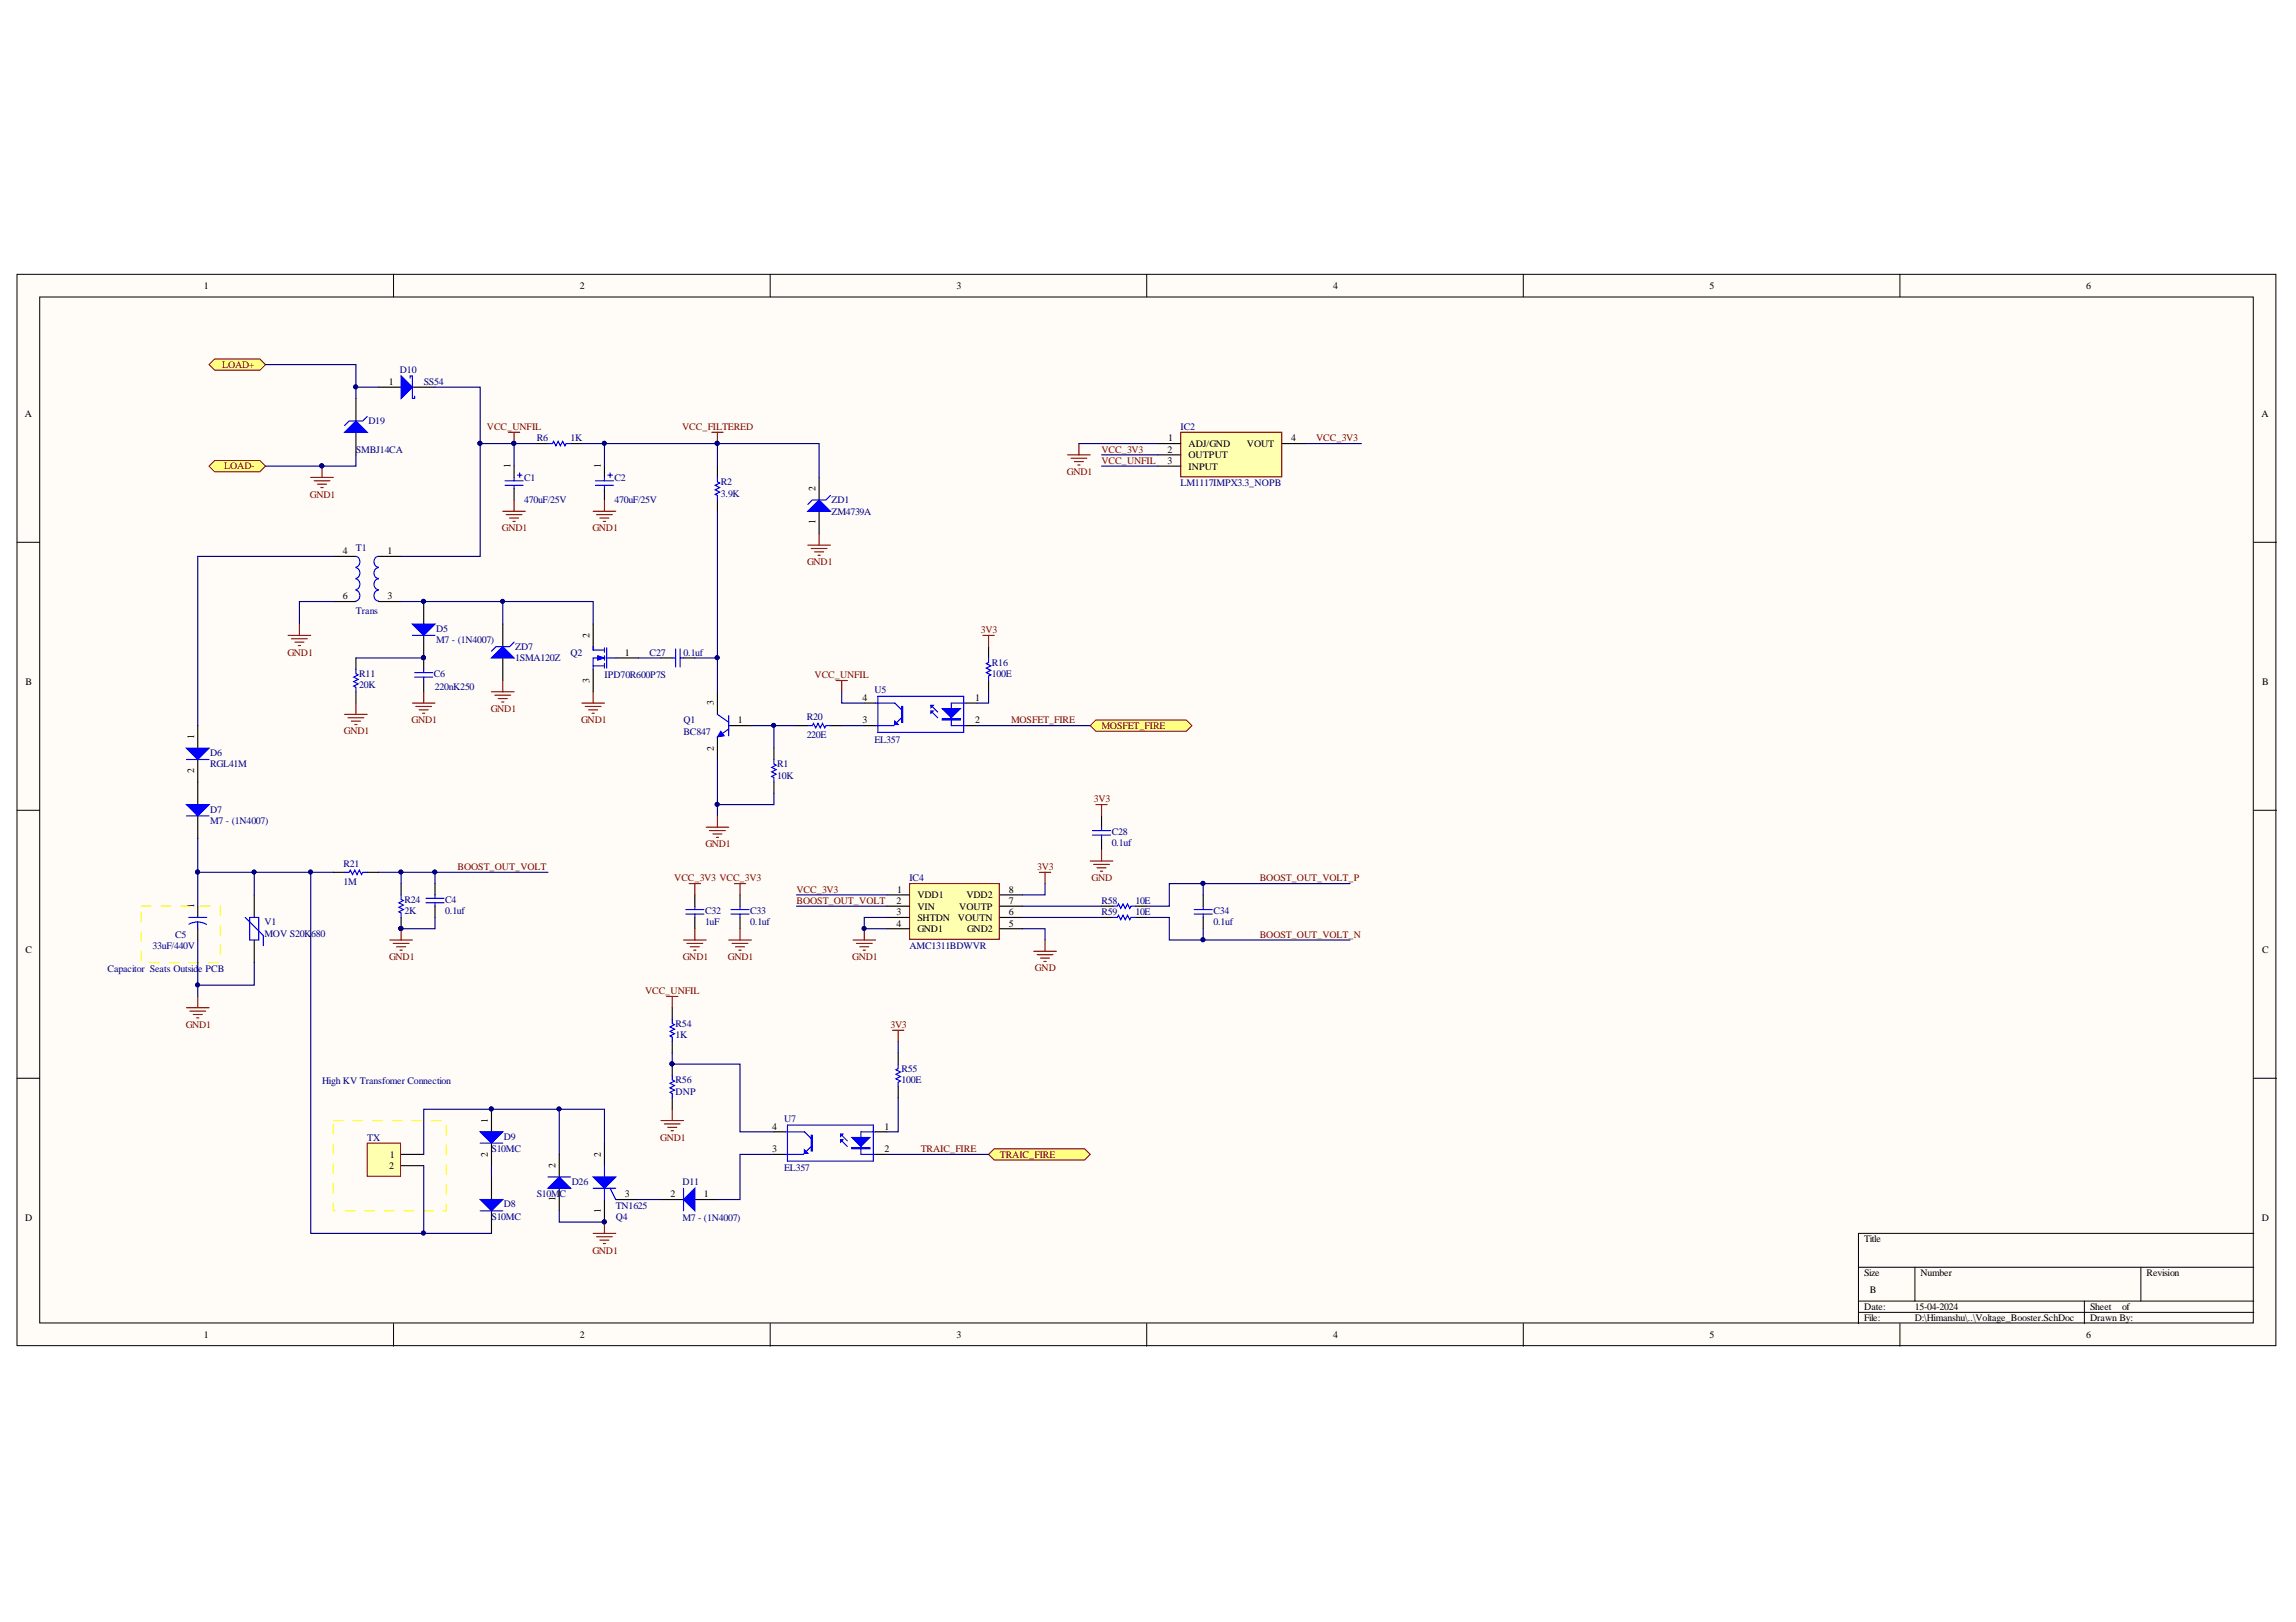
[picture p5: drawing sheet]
<svg xmlns="http://www.w3.org/2000/svg" width="297mm" height="210mm" viewBox="0 0 297 210" stroke-linecap="round" stroke-linejoin="round" font-family="sans-serif">
<defs><g id="words">
<g font-size="1.3">
<text x="26.4" y="37.4">1</text>
<text x="75" y="37.4">2</text>
<text x="123.7" y="37.4">3</text>
<text x="172.5" y="37.4">4</text>
<text x="221.2" y="37.4">5</text>
<text x="269.9" y="37.4">6</text>
<text x="3.2" y="54">A</text>
<text x="50.3" y="49.8">1</text>
<text x="292.6" y="54">A</text>
<text x="151.1" y="58.6">2</text>
<text x="151.1" y="57.1">1</text>
<text x="153.8" y="57.8">ADJ/GND</text>
<text x="153.8" y="59.3">OUTPUT</text>
<text x="161.3" y="57.8">VOUT</text>
<text x="167.1" y="57.1">4</text>
<text x="66" y="60.6" transform="rotate(-90 66 60.6)">1</text>
<text x="77.7" y="60.6" transform="rotate(-90 77.7 60.6)">1</text>
<text x="105.5" y="63.5" transform="rotate(-90 105.5 63.5)">2</text>
<text x="151.1" y="60">3</text>
<text x="153.8" y="60.8">INPUT</text>
<text x="44.4" y="71.7">4</text>
<text x="50.1" y="71.7">1</text>
<text x="105.5" y="67.8" transform="rotate(-90 105.5 67.8)">1</text>
<text x="44.4" y="77.6">6</text>
<text x="50.1" y="77.6">3</text>
<text x="76.3" y="82.5" transform="rotate(-90 76.3 82.5)">2</text>
<text x="3.3" y="88.7">B</text>
<text x="76.3" y="88.4" transform="rotate(-90 76.3 88.4)">3</text>
<text x="80.8" y="84.9">1</text>
<text x="292.7" y="88.7">B</text>
<text x="25.1" y="95.7" transform="rotate(-90 25.1 95.7)">1</text>
<text x="92.3" y="91.3" transform="rotate(-90 92.3 91.3)">3</text>
<text x="95.4" y="93.6">1</text>
<text x="111.6" y="90.7">4</text>
<text x="111.6" y="93.6">3</text>
<text x="126.1" y="90.7">1</text>
<text x="126.1" y="93.6">2</text>
<text x="25.1" y="100.1" transform="rotate(-90 25.1 100.1)">2</text>
<text x="92.3" y="97.1" transform="rotate(-90 92.3 97.1)">2</text>
<text x="25.1" y="117.6" transform="rotate(-90 25.1 117.6)">1</text>
<text x="116" y="117">2</text>
<text x="116" y="118.4">3</text>
<text x="116" y="119.9">4</text>
<text x="116.1" y="115.5">1</text>
<text x="118.7" y="116.3">VDD1</text>
<text x="118.7" y="117.7">VIN</text>
<text x="118.7" y="119.2">SHTDN</text>
<text x="123.9" y="119.2">VOUTN</text>
<text x="124.1" y="117.7">VOUTP</text>
<text x="125" y="116.3">VDD2</text>
<text x="130.5" y="115.5">8</text>
<text x="130.5" y="117">7</text>
<text x="130.5" y="118.4">6</text>
<text x="130.5" y="119.9">5</text>
<text x="3.3" y="123.3">C</text>
<text x="118.7" y="120.6">GND1</text>
<text x="125.1" y="120.6">GND2</text>
<text x="292.7" y="123.3">C</text>
<text x="50.4" y="149.8">1</text>
<text x="63.1" y="149.7" transform="rotate(-90 63.1 149.7)">2</text>
<text x="63.1" y="145.3" transform="rotate(-90 63.1 145.3)">1</text>
<text x="77.7" y="149.7" transform="rotate(-90 77.7 149.7)">2</text>
<text x="99.9" y="146.2">4</text>
<text x="99.9" y="149.1">3</text>
<text x="114.4" y="146.2">1</text>
<text x="114.4" y="149.1">2</text>
<text x="50.4" y="151.3">2</text>
<text x="71.9" y="155.5" transform="rotate(-90 71.9 155.5)">1</text>
<text x="71.9" y="151.1" transform="rotate(-90 71.9 151.1)">2</text>
<text x="80.8" y="154.9">3</text>
<text x="86.7" y="154.9">2</text>
<text x="91.1" y="154.9">1</text>
<text x="3.2" y="158">D</text>
<text x="77.7" y="156.9" transform="rotate(-90 77.7 156.9)">1</text>
<text x="241.2" y="160.8">Title</text>
<text x="292.6" y="158">D</text>
<text x="241.2" y="165.1">Size</text>
<text x="241.9" y="167.3">B</text>
<text x="248.5" y="165.1">Number</text>
<text x="277.7" y="165.1">Revision</text>
<text x="26.4" y="173.2">1</text>
<text x="75" y="173.2">2</text>
<text x="123.7" y="173.2">3</text>
<text x="172.5" y="173.2">4</text>
<text x="221.2" y="173.2">5</text>
<text x="241.2" y="169.5">Date:</text>
<text x="241.2" y="171">File:</text>
<text x="247.7" y="169.5">15-04-2024</text>
<text x="247.7" y="171">D:\Himanshu\..\Voltage_Booster.SchDoc</text>
<text x="269.9" y="173.2">6</text>
<text x="270.4" y="169.5">Sheet</text>
<text x="270.4" y="171">Drawn By:</text>
<text x="274.5" y="169.5">of</text>
</g>
<g font-size="1.3" fill="#800000">
<text x="28.7" y="47.6">LOAD+</text>
<text x="63" y="55.7">VCC_UNFIL</text>
<text x="88.3" y="55.7">VCC_FILTERED</text>
<text x="142.5" y="58.6">VCC_3V3</text>
<text x="170.3" y="57.1">VCC_3V3</text>
<text x="29" y="60.7">LOAD-</text>
<text x="40.1" y="64.4">GND1</text>
<text x="138" y="61.5">GND1</text>
<text x="142.5" y="60">VCC_UNFIL</text>
<text x="64.9" y="68.8">GND1</text>
<text x="76.6" y="68.8">GND1</text>
<text x="104.4" y="73.1">GND1</text>
<text x="126.9" y="81.9">3V3</text>
<text x="37.2" y="84.8">GND1</text>
<text x="105.4" y="87.8">VCC_UNFIL</text>
<text x="44.5" y="95.1">GND1</text>
<text x="53.3" y="93.6">GND1</text>
<text x="63.5" y="92.1">GND1</text>
<text x="75.2" y="93.6">GND1</text>
<text x="130.8" y="93.6">MOSFET_FIRE</text>
<text x="142.5" y="94.3">MOSFET_FIRE</text>
<text x="141.5" y="103.8">3V3</text>
<text x="59.2" y="112.6">BOOST_OUT_VOLT</text>
<text x="91.3" y="109.7">GND1</text>
<text x="134.2" y="112.6">3V3</text>
<text x="87.2" y="114.1">VCC_3V3 VCC_3V3</text>
<text x="103" y="115.5">VCC_3V3</text>
<text x="103" y="117">BOOST_OUT_VOLT</text>
<text x="141.2" y="114">GND</text>
<text x="163" y="114.1">BOOST_OUT_VOLT_P</text>
<text x="50.3" y="124.3">GND1</text>
<text x="88.3" y="124.3">GND1</text>
<text x="94.2" y="124.3">GND1</text>
<text x="110.3" y="124.3">GND1</text>
<text x="133.9" y="125.7">GND</text>
<text x="163" y="121.4">BOOST_OUT_VOLT_N</text>
<text x="83.5" y="128.7">VCC_UNFIL</text>
<text x="24" y="133">GND1</text>
<text x="115.2" y="133">3V3</text>
<text x="85.4" y="147.6">GND1</text>
<text x="119.1" y="149.1">TRAIC_FIRE</text>
<text x="129.4" y="149.8">TRAIC_FIRE</text>
<text x="76.6" y="162.2">GND1</text>
</g>
<g font-size="1.3" fill="#000080">
<text x="51.7" y="48.2">D10</text>
<text x="54.8" y="49.8">SS54</text>
<text x="46" y="58.6">SMBJ14CA</text>
<text x="47.7" y="54.9">D19</text>
<text x="69.4" y="57.1">R6</text>
<text x="73.8" y="57.1">1K</text>
<text x="152.7" y="55.7">IC2</text>
<text x="67.8" y="65.1">470uF/25V</text>
<text x="67.8" y="62.2">C1</text>
<text x="79.5" y="65.1">470uF/25V</text>
<text x="79.5" y="62.2">C2</text>
<text x="93.3" y="64.3">3.9K</text>
<text x="93.3" y="62.8">R2</text>
<text x="107.6" y="65.1">ZD1</text>
<text x="152.7" y="63">LM1117IMPX3.3_NOPB</text>
<text x="46" y="71.3">T1</text>
<text x="107.6" y="66.6">ZM4739A</text>
<text x="46" y="79.5">Trans</text>
<text x="56.4" y="81.8">D5</text>
<text x="56.4" y="83.3">M7 - (1N4007)</text>
<text x="46.5" y="89.1">20K</text>
<text x="46.5" y="87.6">R11</text>
<text x="56.1" y="87.6">C6</text>
<text x="56.3" y="89.2">220nK250</text>
<text x="66.7" y="84.1">ZD7</text>
<text x="66.7" y="85.6">1SMA120Z</text>
<text x="73.8" y="84.9">Q2</text>
<text x="78.2" y="87.8">IPD70R600P7S</text>
<text x="84" y="84.9">C27</text>
<text x="88.4" y="84.9">0.1uf</text>
<text x="113.1" y="89.7">U5</text>
<text x="128.3" y="87.6">100E</text>
<text x="128.3" y="86.2">R16</text>
<text x="88.4" y="93.6">Q1</text>
<text x="88.4" y="95.1">BC847</text>
<text x="104.4" y="95.5">220E</text>
<text x="104.4" y="93.2">R20</text>
<text x="27.2" y="97.9">D6</text>
<text x="27.2" y="99.3">RGL41M</text>
<text x="100.6" y="100.8">10K</text>
<text x="100.6" y="99.3">R1</text>
<text x="113.1" y="96.1">EL357</text>
<text x="27.2" y="105.2">D7</text>
<text x="27.2" y="106.6">M7 - (1N4007)</text>
<text x="44.4" y="112.2">R21</text>
<text x="143.8" y="109.5">0.1uf</text>
<text x="143.8" y="108.1">C28</text>
<text x="34.2" y="119.8">V1</text>
<text x="44.4" y="114.5">1M</text>
<text x="52.3" y="118.3">2K</text>
<text x="52.3" y="116.8">R24</text>
<text x="57.6" y="118.3">0.1uf</text>
<text x="57.6" y="116.8">C4</text>
<text x="91.2" y="119.8">1uF</text>
<text x="91.2" y="118.3">C32</text>
<text x="97.1" y="119.8">0.1uf</text>
<text x="97.1" y="118.3">C33</text>
<text x="117.7" y="114.1">IC4</text>
<text x="142.5" y="117">R58</text>
<text x="142.5" y="118.4">R59</text>
<text x="146.9" y="117">10E</text>
<text x="146.9" y="118.4">10E</text>
<text x="157" y="119.8">0.1uf</text>
<text x="157" y="118.3">C34</text>
<text x="13.9" y="125.7">Capacitor Seats Outsid</text>
<text x="19.7" y="122.8">33uF/440V</text>
<text x="22.7" y="121.4">C5</text>
<text x="25.6" y="125.7">e PCB</text>
<text x="34.2" y="121.2">MOV S20K680</text>
<text x="117.7" y="122.8">AMC1311BDWVR</text>
<text x="87.4" y="134.4">1K</text>
<text x="87.4" y="132.9">R54</text>
<text x="41.7" y="140.3">High KV Transfomer Connection</text>
<text x="87.4" y="141.7">DNP</text>
<text x="87.4" y="140.2">R56</text>
<text x="116.6" y="140.2">100E</text>
<text x="116.6" y="138.7">R55</text>
<text x="47.5" y="147.6">TX</text>
<text x="63.6" y="149.1">S10MC</text>
<text x="65.2" y="147.5">D9</text>
<text x="101.4" y="145.2">U7</text>
<text x="69.4" y="154.9">S10M</text>
<text x="72.4" y="154.9">C</text>
<text x="74" y="153.3">D26</text>
<text x="88.3" y="153.3">D11</text>
<text x="101.4" y="151.6">EL357</text>
<text x="63.6" y="157.9">S10MC</text>
<text x="65.2" y="156.3">D8</text>
<text x="79.7" y="157.9">Q4</text>
<text x="79.7" y="156.4">TN1625</text>
<text x="88.3" y="158">M7 - (1N4007)</text>
</g>
</g></defs>
<g fill="#fffcf8" stroke="#000" stroke-width=".13">
<path d="M2.2 35.5h292.2v138.6h-292.2z"/>
<path d="M5.1 38.4h286.4v132.8h-286.4z"/>
</g>
<g fill="none" stroke="#000" stroke-width=".13">
<path d="M50.9 35.5v2.9M99.6 35.5v2.9M148.4 35.5v2.9M197.1 35.5v2.9M245.8 35.5v2.9M2.2 70.2h2.9M291.6 70.2h2.9M2.2 104.9h2.9M291.6 104.9h2.9M2.2 139.5h2.9M291.6 139.5h2.9M291.6 159.6h-51.2v11.7"/>
<path d="M50.9 171.3v2.9M99.6 171.3v2.9M148.4 171.3v2.9M197.1 171.3v2.9M240.4 164h51.2M240.4 168.4h51.2M240.4 169.8h51.2M245.8 171.3v2.9M247.7 164v4.4M269.7 168.4v2.9M277 164v4.4"/>
</g>
<path d="M92.1 55.9h1.4M92.8 55.9v1.5M40.2 61.8h2.9M40.6 62.2h2.1M41.1 62.7h1.1M41.5 63.1h.3M41.7 60.3v1.5" fill="none" stroke="#800000" stroke-width=".15"/>
<g fill="#000080" stroke="#000080" stroke-width=".13">
<circle cx="41.6" cy="60.3" r=".26"/>
<circle cx="92.8" cy="57.4" r=".26"/>
</g>
<path d="M69.4 57.4h1.5M73.8 57.4h1.5M66.5 60.3v1.5M66.5 63.2v1.5M92.8 60.3v1.5M92.8 64.7v1.5M106 61.8v2.9M106 66.2v2.9" fill="none" stroke="#000" stroke-width=".15"/>
<path d="M70.9 57.4h.6l.1-.3 .3 .6 .3-.6 .3 .6 .3-.6 .3 .6 .1-.3h.6M65.3 62.2h2.4M65.3 62.8h2.4M66.5 61.8v.4M66.5 62.8v.4M66.9 61.5h.6M67.2 61.2v.6M92.8 61.8v.6l.3 .1-.6 .3 .6 .3-.6 .3 .6 .3-.6 .3 .3 .1v.6" fill="none" stroke="#00f" stroke-width=".15"/>
<path d="M104.5 66.2l1.5-1.5 1.4 1.5z" fill="#00f"/>
<path d="M104.5 66.2l1.5-1.5 1.4 1.5zM107.4 64.1l-.6 .6h-1.7l-.6 .6" fill="none" stroke="#00f" stroke-width=".15"/>
<path d="M104.5 70.5h2.9M104.9 71h2.1M105.4 71.4h1.2M105.8 71.9h.3M106 69.1v1.4" fill="none" stroke="#800000" stroke-width=".15"/>
<path d="M85.5 155.2h2.9M89.9 155.2h2.9" fill="none" stroke="#000" stroke-width=".15"/>
<path d="M88.4 155.2l1.5-1.4v2.9z" fill="#00f"/>
<path d="M78.9 153.8l.8 1.4M88.4 155.2l1.5-1.4v2.9zM88.4 153.8v2.9" fill="none" stroke="#00f" stroke-width=".15"/>
<path d="M78.2 147.9v3M78.2 155.2v3M79.7 155.2h2.9" fill="none" stroke="#000" stroke-width=".15"/>
<circle cx="78.2" cy="158.1" r=".25" fill="#000080" stroke="#000080" stroke-width=".13"/>
<path d="M76.7 152.3h3l-1.5 1.5z" fill="#00f"/>
<path d="M76.7 152.3h3l-1.5 1.5zM76.7 153.8h3M78.2 150.9v4.3" fill="none" stroke="#00f" stroke-width=".15"/>
<circle cx="78.2" cy="158.1" r=".25" fill="#000080" stroke="#000080" stroke-width=".13"/>
<path d="M76.7 159.6h3M78.2 158.2v1.4M77.2 160.1h2M77.6 160.5h1.2M78.1 160.9h.2" fill="none" stroke="#800000" stroke-width=".15"/>
<path d="M47.5 147.9h4.3v4.3h-4.3z" fill="#ffffb0" stroke="#800000" stroke-width=".13"/>
<path d="M51.9 149.4h2.9M51.9 150.9h2.9M63.6 143.6v2.9M63.6 147.9v3" fill="none" stroke="#000" stroke-width=".15"/>
<circle cx="63.6" cy="143.5" r=".25" fill="#000080" stroke="#000080" stroke-width=".13"/>
<path d="M62.1 146.5h2.9l-1.4 1.4z" fill="#00f"/>
<path d="M62.1 146.5h2.9l-1.4 1.4zM62.1 147.9h2.9" fill="none" stroke="#00f" stroke-width=".15"/>
<circle cx="63.6" cy="143.5" r=".25" fill="#000080" stroke="#000080" stroke-width=".13"/>
<path d="M63.6 152.3v2.9M63.6 156.7v2.9" fill="none" stroke="#000" stroke-width=".15"/>
<path d="M62.1 155.2h2.9l-1.4 1.5z" fill="#00f"/>
<path d="M92.8 92.4l1.5 1.1M94.3 94.3l-1.5 1.1M94.3 92.6v2.6M62.1 155.2h2.9l-1.4 1.5zM62.1 156.7h2.9" fill="none" stroke="#00f" stroke-width=".15"/>
<path d="M43.1 145h14.6v11.7h-14.6v-11.7" fill="none" stroke="#ff0" stroke-width=".15" stroke-dasharray="1.3 1.3"/>
<path d="M92.8 89.5v2.9M92.8 95.4v2.9M94.3 93.9h2.9" fill="none" stroke="#000" stroke-width=".15"/>
<path d="M93.3 94.6l.4 .6-.9 .2z" fill="#00f"/>
<path d="M93.3 94.6l.4 .6-.9 .2z" fill="none" stroke="#00f" stroke-width=".13"/>
<path d="M91.4 107h2.9M91.8 107.5h2M92.2 107.9h1.2M92.7 108.4h.3M92.8 105.6v1.4" fill="none" stroke="#800000" stroke-width=".15"/>
<path d="M43.1 72h2.9M43.1 77.8h2.9M49 72h2.9M49 77.8h2.9M76.7 80.8v2.9M76.7 86.6v2.9M79.7 85.1h2.9" fill="none" stroke="#000" stroke-width=".15"/>
<g fill="none" stroke="#00f" stroke-width=".15">
<path d="M46 72a.72 .72 0 0 1 .6 .7 .72 .72 0 0 1-.6 .7M46 73.5a.72 .72 0 0 1 .6 .7 .72 .72 0 0 1-.6 .6M46 74.9a.71 .71 0 0 1 .6 .7 .71 .71 0 0 1-.6 .7M46 76.4a.72 .72 0 0 1 .6 .7 .72 .72 0 0 1-.6 .7M49 72a.7 .7 0 0 0-.6 .7 .7 .7 0 0 0 .6 .7M49 73.5a.7 .7 0 0 0-.6 .7 .7 .7 0 0 0 .6 .6M49 74.9a.69 .69 0 0 0-.6 .7 .69 .69 0 0 0 .6 .7M49 76.4a.7 .7 0 0 0-.6 .7 .7 .7 0 0 0 .6 .7M76.7 84.1h1.5M76.7 86.2h1.5M78.2 85.1h-1.5v1.5M78.2 83.8v.6"/>
<path d="M78.2 84.9v.5M78.2 85.9v.6M78.5 85.1h1.2M78.5 83.8v2.7"/>
</g>
<path d="M77.3 84.9l.9 .2-.9 .3z" fill="#00f"/>
<path d="M77.3 84.9l.9 .2-.9 .3z" fill="none" stroke="#00f" stroke-width=".13"/>
<path d="M76.7 83.7v.4" fill="none" stroke="#00f" stroke-width=".15"/>
<path d="M37.3 82.2h2.9M37.7 82.7h2.1M38.2 83.1h1.1M38.6 83.5h.3M38.7 80.8v1.4" fill="none" stroke="#800000" stroke-width=".15"/>
<path d="M65 80.8v2.9M65 85.1v3" fill="none" stroke="#000" stroke-width=".15"/>
<path d="M63.6 85.1l1.4-1.4 1.5 1.4z" fill="#00f"/>
<path d="M63.6 85.1l1.4-1.4 1.5 1.4zM66.5 83.1l-.6 .6h-1.7l-.6 .6M100.1 98.3v.6l.3 .1-.6 .3 .6 .3-.6 .3 .6 .3-.6 .3 .3 .1v.6" fill="none" stroke="#00f" stroke-width=".15"/>
<path d="M63.6 89.5h2.9M64 90h2.1M64.5 90.4h1.1M64.9 90.8h.3M65 88.1v1.4M75.3 91h2.9M75.7 91.4h2.1M76.2 91.9h1.1M76.6 92.3h.3M76.7 89.5v1.5" fill="none" stroke="#800000" stroke-width=".15"/>
<path d="M25.6 93.9v2.9M25.6 98.3v2.9M100.1 96.8v1.5M100.1 101.2v1.5" fill="none" stroke="#000" stroke-width=".15"/>
<path d="M24.1 96.8h2.9l-1.4 1.5z" fill="#00f"/>
<path d="M24.1 96.8h2.9l-1.4 1.5zM24.1 98.3h2.9" fill="none" stroke="#00f" stroke-width=".15"/>
<path d="M25.6 101.2v2.9M25.6 105.6v2.9" fill="none" stroke="#000" stroke-width=".15"/>
<path d="M24.1 104.1h2.9l-1.4 1.5z" fill="#00f"/>
<path d="M24.1 104.1h2.9l-1.4 1.5zM24.1 105.6h2.9M24.4 118.7h2.4M25.6 119.3l.6 .1 .5 .2M25.6 119.3l-.6 .1-.6 .2M25.6 119.3v.9" fill="none" stroke="#00f" stroke-width=".15"/>
<path d="M54.8 77.8v3M54.8 82.2v2.9M25.6 117.3v1.4M25.6 120.2v1.4" fill="none" stroke="#000" stroke-width=".15"/>
<path d="M24.1 130.4h2.9M24.6 130.8h2M25 131.3h1.2M25.4 131.7h.3M25.6 128.9v1.5" fill="none" stroke="#800000" stroke-width=".15"/>
<path d="M18.3 117.3h10.2v7.3h-10.2v-7.3" fill="none" stroke="#fe0" stroke-width=".15" stroke-dasharray="1.3 1.3"/>
<g fill="#000080" stroke="#000080" stroke-width=".13">
<circle cx="54.8" cy="77.8" r=".25"/>
<circle cx="54.8" cy="85.1" r=".26"/>
</g>
<path d="M53.4 80.8h2.9l-1.5 1.4z" fill="#00f"/>
<g fill="none" stroke="#00f" stroke-width=".15">
<path d="M77 62.2h2.4M77 62.8h2.4M78.2 61.8v.4M78.2 62.8v.4M78.6 61.5h.6M78.9 61.2v.6M53.4 80.8h2.9l-1.5 1.4zM53.4 82.2h2.9M53.6 87h2.4M53.6 87.6h2.4M54.8 86.6v.4M54.8 87.6v.5"/>
<path d="M31.7 118.7l2.4 2.4v1.3M32.3 118.7h1.2v2.9h-1.2z"/>
</g>
<g fill="#000080" stroke="#000080" stroke-width=".13">
<circle cx="54.8" cy="77.8" r=".25"/>
<circle cx="54.8" cy="85.1" r=".26"/>
</g>
<g fill="none" stroke="#800000" stroke-width=".15">
<path d="M65 66.2h3M65.5 66.6h2M65.9 67h1.2M66.4 67.5h.3M66.5 64.7v1.5M76.7 66.2h3M77.2 66.6h2M77.6 67h1.2M78.1 67.5h.2M78.2 64.7v1.5M53.4 91h2.9M53.8 91.4h2"/>
<path d="M54.2 91.9h1.2M54.7 92.3h.3M54.8 89.5v1.5"/>
</g>
<path d="M78.2 60.3v1.5M78.2 63.2v1.5M54.8 85.1v1.5M54.8 88.1v1.4M32.9 115.8v2.9M32.9 121.6v3" fill="none" stroke="#000" stroke-width=".15"/>
<g fill="#ffff80" stroke="#800000" stroke-width=".13">
<path d="M27 47.2l.8-.7h5.8l.8 .7-.8 .7h-5.8z" fill-rule="evenodd"/>
<path d="M27 60.3l.8-.7h5.8l.8 .7-.8 .8h-5.8z" fill-rule="evenodd"/>
</g>
<path d="M72.4 149.4v2.9M72.4 153.8v2.9" fill="none" stroke="#000" stroke-width=".15"/>
<path d="M70.9 153.8l1.5-1.5 1.4 1.5z" fill="#00f"/>
<path d="M116.2 137.7v.6l-.3 .1 .6 .3-.6 .3 .6 .3-.6 .3 .6 .3-.3 .1v.6M70.9 153.8l1.5-1.5 1.4 1.5zM70.9 152.3h2.9M101.6 146.5h2.5l.8 .8M101.9 145.6h11.1v4.7h-11.1zM104.9 148.4l-1 1h-2.3M108.7 147.5l.9 .9M108.7 146.8l.9 .8M113.3 146.5h-1.9v2.9h1.9" fill="none" stroke="#00f" stroke-width=".15"/>
<path d="M116.2 136.2v1.5M100.1 146.5h1.5M100.1 149.4h1.5M113.3 146.5h1.4M113.3 149.4h1.4M116.2 140.6v1.5" fill="none" stroke="#000" stroke-width=".15"/>
<path d="M110.2 147.2h2.3l-1.1 1.2z" fill="#00f"/>
<path d="M110.2 147.2h2.3l-1.1 1.2zM110.2 148.5h2.3v.2h-2.3zM110.2 148.6h2.3" fill="none" stroke="#00f" stroke-width=".15"/>
<path d="M108.7 146.8h.3l-.3 .3z" fill="#00f"/>
<path d="M108.7 146.8h.3l-.3 .3z" fill="none" stroke="#00f" stroke-width=".15"/>
<path d="M108.7 147.5h.3l-.3 .3z" fill="#00f"/>
<path d="M104.9 146.9h.2v2.1h-.2zM105 146.9v2.1M108.7 147.5h.3l-.3 .3z" fill="none" stroke="#00f" stroke-width=".15"/>
<path d="M104.1 148.8l.4 .4h-.4z" fill="#00f"/>
<path d="M46 86.6v.6l.3 .1-.5 .3 .5 .3-.5 .3 .5 .3-.5 .3 .2 .1v.6M87 131.9v.6l.3 .1-.6 .3 .6 .3-.6 .3 .6 .3-.6 .3 .3 .1v.6M87 139.2v.6l.3 .1-.6 .3 .6 .3-.6 .3 .6 .3-.6 .3 .3 .1v.6M104.1 148.8l.4 .4h-.4z" fill="none" stroke="#00f" stroke-width=".15"/>
<path d="M46 51.6v2.9M46 55.9v3M46 85.1v1.5M46 89.5v1.5M87 130.4v1.5M87 134.8v1.4M87 137.7v1.5M87 142.1v1.5" fill="none" stroke="#000" stroke-width=".15"/>
<g fill="#000080" stroke="#000080" stroke-width=".13">
<circle cx="86.9" cy="137.7" r=".26"/>
<circle cx="66.5" cy="57.4" r=".26"/>
</g>
<g fill="none" stroke="#800000" stroke-width=".15">
<path d="M65.8 55.9h1.4M66.5 55.9v1.5M44.6 92.4h2.9M45 92.9h2.1M45.5 93.3h1.1M45.9 93.8h.3M46 91v1.4M86.2 128.9h1.5M87 128.9v1.5M85.5 145h2.9M85.9 145.4h2.1M86.4 145.9h1.2"/>
<path d="M86.8 146.3h.3M87 143.6v1.4"/>
</g>
<path d="M44.6 55.9l1.4-1.4 1.5 1.4z" fill="#00f"/>
<path d="M44.6 55.9l1.4-1.4 1.5 1.4zM47.5 53.9l-.6 .6h-1.7l-.6 .6" fill="none" stroke="#00f" stroke-width=".15"/>
<path d="M127.9 149.4l.7-.7h11.7l.7 .7-.7 .7h-11.7z" fill-rule="evenodd" fill="#ffff80" stroke="#800000" stroke-width=".13"/>
<path d="M115.5 133.3h1.4M116.2 133.3v1.5" fill="none" stroke="#800000" stroke-width=".15"/>
<path d="M49 50.1h2.9M53.4 50.1h2.9" fill="none" stroke="#000" stroke-width=".15"/>
<path d="M51.9 48.6l1.5 1.5-1.5 1.5z" fill="#00f"/>
<path d="M51.9 48.6l1.5 1.5-1.5 1.5zM53.1 48.9v-.3h.3v3h.2v-.3M113.3 91h2.5l.8 .9M113.6 90.1h11.1v4.7h-11.1zM116.6 92.9l-1 1h-2.3M120.4 92l.9 .9M120.4 91.3l.9 .9M125 91h-1.9v2.9h1.9M127.9 85.1v.6l-.3 .2 .6 .3-.6 .3 .6 .3-.6 .2 .6 .3-.3 .2v.6" fill="none" stroke="#00f" stroke-width=".15"/>
<path d="M111.8 91h1.5M111.8 93.9h1.5M125 91h1.4M125 93.9h1.4M127.9 83.7v1.4M127.9 88.1v1.4" fill="none" stroke="#000" stroke-width=".15"/>
<path d="M121.9 91.7h2.3l-1.1 1.2z" fill="#00f"/>
<path d="M121.9 91.7h2.3l-1.1 1.2zM121.9 93h2.3v.2h-2.3zM121.9 93.1h2.3" fill="none" stroke="#00f" stroke-width=".15"/>
<path d="M120.4 91.3h.3l-.3 .3z" fill="#00f"/>
<path d="M120.4 91.3h.3l-.3 .3z" fill="none" stroke="#00f" stroke-width=".15"/>
<path d="M120.4 92h.3l-.3 .3z" fill="#00f"/>
<path d="M116.6 91.4h.2v2.1h-.2zM116.7 91.4v2.1M120.4 92h.3l-.3 .3z" fill="none" stroke="#00f" stroke-width=".15"/>
<path d="M115.8 93.3l.4 .5h-.4z" fill="#00f"/>
<path d="M115.8 93.3l.4 .5h-.4z" fill="none" stroke="#00f" stroke-width=".15"/>
<path d="M108.2 88.1h1.4M108.9 88.1v1.4" fill="none" stroke="#800000" stroke-width=".15"/>
<path d="M141 93.9l.8-.7h11.7l.7 .7-.7 .7h-11.7z" fill-rule="evenodd" fill="#ffff80" stroke="#800000" stroke-width=".13"/>
<path d="M127.2 82.2h1.4M127.9 82.2v1.5M50.4 121.6h3M50.9 122.1h2M51.3 122.5h1.2M51.7 123h.3M51.9 120.2v1.4" fill="none" stroke="#800000" stroke-width=".15"/>
<path d="M85.5 85.1h1.5M88.4 85.1h1.5M103 93.9h1.5M107.4 93.9h1.5M43.1 112.9h1.5M47.5 112.9h1.5M51.9 114.3v1.5M51.9 118.7v1.5M56.3 114.3v1.5M56.3 117.3v1.4" fill="none" stroke="#000" stroke-width=".15"/>
<path d="M87 85.1h.4M87.4 84v2.3M88 84v2.3M88 85.1h.4M104.5 93.9h.6l.1-.3 .3 .6 .3-.6 .3 .6 .3-.6 .3 .6 .1-.3h.6M44.6 112.9h.6l.1-.3 .3 .6 .3-.6 .3 .6 .3-.6 .3 .6 .1-.3h.6M51.9 115.8v.6l.3 .1-.6 .3 .6 .3-.6 .3 .6 .3-.6 .3 .3 .1v.6M55.1 116.2h2.3M55.1 116.8h2.3M56.3 115.8v.4M56.3 116.8v.5" fill="none" stroke="#00f" stroke-width=".15"/>
<circle cx="51.9" cy="120.2" r=".26" fill="#000080" stroke="#000080" stroke-width=".13"/>
<path d="M117.7 114.3h11.6v7.3h-11.6z" fill="#ffffb0" stroke="#800000" stroke-width=".15"/>
<path d="M114.7 115.8h3M114.7 117.3h3M114.7 118.7h3M129.4 115.8h2.9M129.4 117.3h2.9M129.4 118.7h2.9M114.7 120.2h3M129.4 120.2h2.9" fill="none" stroke="#000" stroke-width=".15"/>
<path d="M138.1 58.9h2.9M138.6 59.3h2M139 59.7h1.2M139.6 57.4v1.5M139.4 60.2h.3" fill="none" stroke="#800000" stroke-width=".15"/>
<path d="M152.8 55.9h13v5.8h-13z" fill="#ffffb0" stroke="#800000" stroke-width=".15"/>
<g fill="none" stroke="#000" stroke-width=".15">
<path d="M149.8 57.4h2.9M149.8 58.9h2.9M165.9 57.4h2.9M149.8 60.3h2.9M89.9 115.8v1.5M89.9 118.7v1.5M95.7 115.8v1.5M95.7 118.7v1.5M142.5 117.3h1.5M142.5 118.7h1.5M142.5 105.6v1.4M142.5 108.5v1.5"/>
<path d="M146.9 117.3h1.5M146.9 118.7h1.5M155.7 115.8v1.5M155.7 118.7v1.5"/>
</g>
<g fill="none" stroke="#800000" stroke-width=".15">
<path d="M89.2 114.3h1.4M89.9 114.3v1.5M95 114.3h1.5M95.7 114.3v1.5M134.5 112.9h1.4M135.2 112.9v1.4M141 111.4h3M141.5 111.9h2M141.8 104.1h1.4M141.9 112.3h1.2M142.4 112.7h.3M142.5 104.1v1.5"/>
<path d="M142.5 110v1.4M88.4 121.6h3M88.9 122.1h2M89.3 122.5h1.2M89.7 123h.3M89.9 120.2v1.4M94.3 121.6h2.9M94.7 122.1h2.1M95.2 122.5h1.1M95.6 123h.3M95.7 120.2v1.4M110.4 121.6h2.9"/>
<path d="M110.8 122.1h2M111.2 122.5h1.2M111.7 123h.3M111.8 120.2v1.4M133.7 123.1h3M134.2 123.5h2M134.6 124h1.2M135.1 124.4h.2M135.2 121.6v1.5"/>
</g>
<g fill="#000080" stroke="#000080" stroke-width=".13">
<circle cx="111.8" cy="120.2" r=".25"/>
<circle cx="92.8" cy="57.4" r=".26"/>
<circle cx="63.6" cy="143.5" r=".25"/>
<circle cx="72.3" cy="143.5" r=".25"/>
<circle cx="62.1" cy="57.4" r=".26"/>
<circle cx="25.6" cy="127.5" r=".25"/>
<circle cx="25.6" cy="112.8" r=".25"/>
<circle cx="65" cy="77.8" r=".25"/>
<circle cx="54.8" cy="77.8" r=".25"/>
<circle cx="66.5" cy="57.4" r=".26"/>
<circle cx="78.2" cy="57.4" r=".25"/>
<circle cx="78.2" cy="158.1" r=".25"/>
<circle cx="54.8" cy="85.1" r=".26"/>
<circle cx="41.6" cy="60.3" r=".26"/>
<circle cx="46" cy="50.1" r=".26"/>
<circle cx="92.8" cy="104.1" r=".26"/>
<circle cx="100.1" cy="93.9" r=".25"/>
<circle cx="54.8" cy="159.6" r=".25"/>
<circle cx="32.9" cy="112.8" r=".25"/>
<circle cx="40.2" cy="112.8" r=".25"/>
<circle cx="86.9" cy="137.7" r=".26"/>
<circle cx="51.9" cy="112.8" r=".25"/>
<circle cx="51.9" cy="120.2" r=".26"/>
<circle cx="56.2" cy="112.8" r=".25"/>
<circle cx="92.8" cy="85.1" r=".26"/>
<circle cx="155.6" cy="114.3" r=".26"/>
<circle cx="155.6" cy="121.6" r=".26"/>
</g>
<g fill="none" stroke="#00f" stroke-width=".15">
<path d="M88.7 117.7h2.4M88.7 118.3h2.4M89.9 117.3v.4M89.9 118.3v.4M94.6 117.7h2.3M94.6 118.3h2.3M95.7 117.3v.4M95.7 118.3v.4M141.3 107.5h2.4M141.3 108.1h2.4M142.5 107v.5M142.5 108.1v.4"/>
<path d="M144 117.3h.6l.1-.3 .3 .6 .3-.6 .3 .6 .3-.6 .3 .6 .1-.3h.6M144 118.7h.6l.1-.3 .3 .6 .3-.6 .3 .6 .3-.6 .3 .6 .1-.3h.6M154.5 117.7h2.3M154.5 118.3h2.3M155.7 117.3v.4M155.7 118.3v.4"/>
</g>
<g fill="none" stroke="#000080" stroke-width=".15">
<path d="M34.4 47.2h11.6v4.4M46 58.9v1.4h-11.6M46 50.1h3M56.3 50.1h5.8v7.3M62.1 57.4v14.6h-10.2M62.1 57.4h7.3M66.5 57.4v2.9M75.3 57.4h30.7v4.4M78.2 57.4v2.9M92.8 57.4v2.9M139.6 57.4h10.2M142.5 58.9h7.3"/>
<path d="M168.8 57.4h7.3M43.1 77.8h-4.4v3M43.1 72h-17.5v21.9M51.9 77.8h24.8v3M65 77.8v3M92.8 66.2v23.3M142.5 60.3h7.3M46 85.1h8.8M82.6 85.1h2.9M89.9 85.1h2.9M92.8 98.3v7.3M97.2 93.9h2.9v2.9"/>
<path d="M100.1 93.9h2.9M108.9 89.5v1.5h2.9M108.9 93.9h2.9M126.4 93.9h14.6M127.9 89.5v1.5h-1.5M25.6 112.9h14.6v46.7h14.6M25.6 108.5v8.8M32.9 112.9v2.9M40.2 112.9h2.9M49 112.9h2.9v1.4M51.9 112.9h19M56.3 118.7v1.5h-4.4"/>
<path d="M56.3 112.9v1.4M100.1 102.7v1.4h-7.3M103 117.3h11.7M103 115.8h11.7M114.7 118.7h-2.9v1.5h2.9M132.3 117.3h10.2M132.3 118.7h10.2M135.2 114.3v1.5h-2.9M148.4 118.7h2.9v2.9h4.4v-1.4M155.7 114.3v1.5M174.7 114.3h-23.4v3h-2.9M25.6 121.6v7.3"/>
<path d="M32.9 124.6v2.9h-7.3M87 136.2v1.5h8.7v8.8h4.4M116.2 134.8v1.4M132.3 120.2h2.9v1.4M155.7 121.6h19M54.8 150.9v8.7h8.8M63.6 150.9v1.4M72.4 156.7v1.5h5.8M72.4 143.6v5.8M78.2 147.9v-4.3h-23.4v5.8M82.6 155.2h2.9M100.1 149.4h-4.4v5.8h-2.9"/>
<path d="M114.7 149.4h13.2M116.2 142.1v4.4h-1.5"/>
</g>
<use href="#words"/>
</svg>
